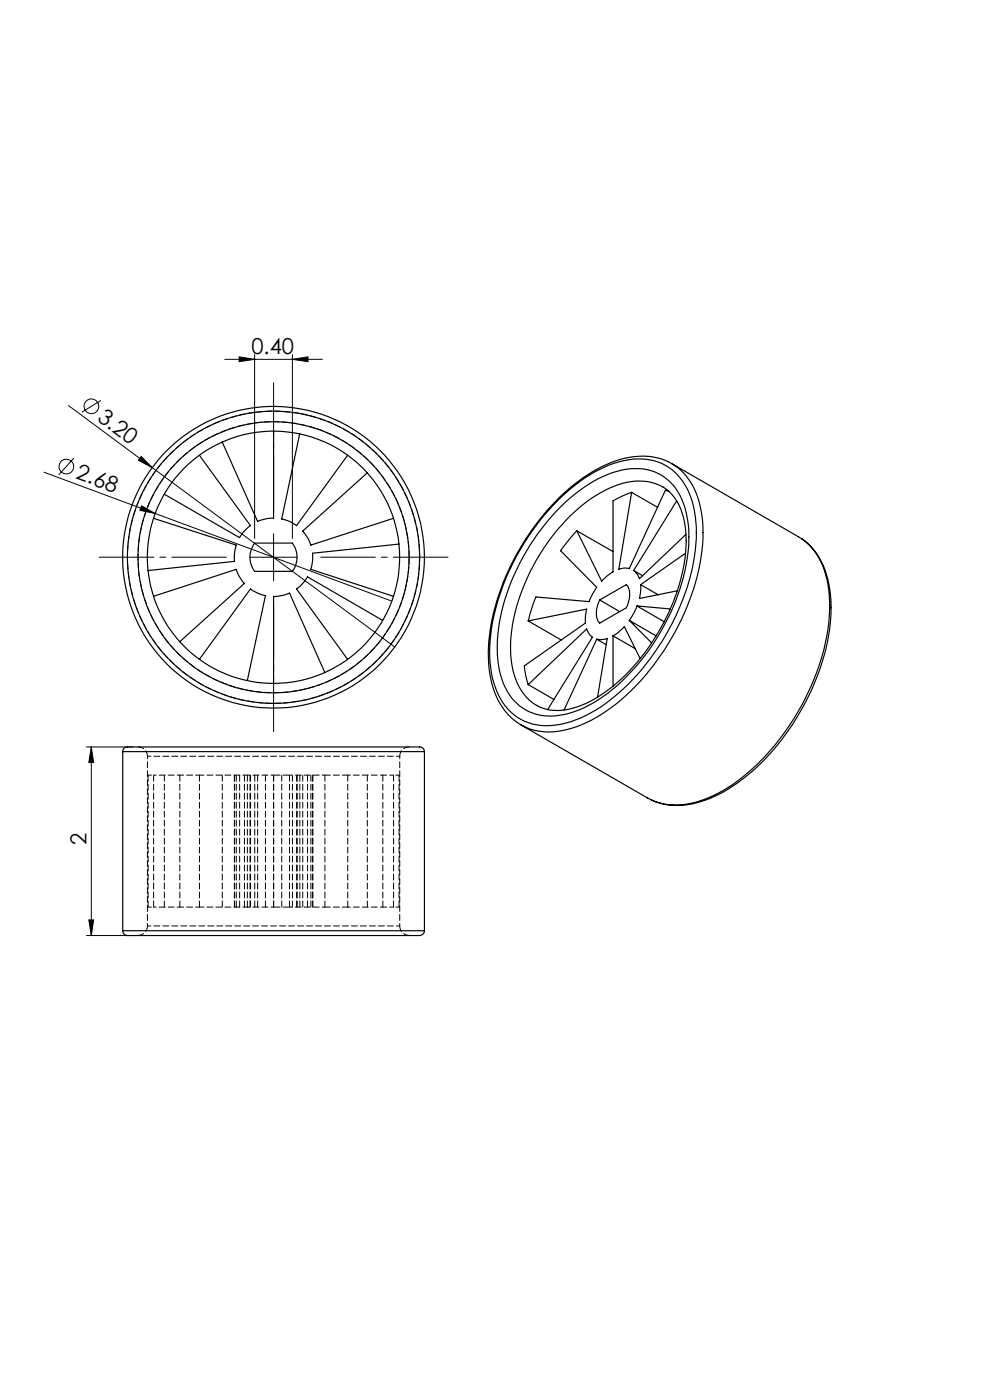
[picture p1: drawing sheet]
<svg xmlns="http://www.w3.org/2000/svg" width="210mm" height="297mm" viewBox="0 0 210 297" stroke-linecap="round" stroke-linejoin="round" font-family="sans-serif">
<defs><g id="words">
<g font-size="4.7">
<text x="53.3" y="75.2">0.40</text>
<text x="20.4" y="89.1" transform="rotate(36 20.4 89.1)">3.20</text>
<text x="15.9" y="101.5" transform="rotate(20 15.9 101.5)">2.68</text>
<text x="18.4" y="179.2" transform="rotate(-90 18.4 179.2)">2</text>
</g>
</g></defs>
<g fill="none" stroke="#000" stroke-width=".21">
<path d="M47.7 76.2h20.7M50.7 75.7l3.3 .5-3.3 .5zM54 75.2v39M62 76.2l3.3-.5v1zM62 75.2v39M14.5 86l17.8 13.2M15.7 97.2l-3.2 3.5M21.4 84.9l-4 2.6M30 96.8l2.3 2.4-2.9-1.6zM32.3 99.2l51.4 38.1M9.3 100.2l23.6 8.7M30 107.3l2.9 1.6-3.2-.6z"/>
<path d="M32.9 108.9l50.2 18.6M53 118.2h10M58 113.2v10M18.3 158.5h10M19.4 158.5v40M19.4 158.5l.5 3.2h-1.1zM18.3 198.5h10M18.8 195.2h1.1l-.5 3.3z"/>
<circle cx="14.1" cy="99" r="1.55"/>
<circle cx="19.4" cy="86.2" r="1.56"/>
</g>
<path d="M48 118.2h-27M58 108.2v-27M68 118.2h27M58 128.2v27" fill="none" stroke="#000" stroke-width=".21" stroke-dasharray="15.2 1.3 1.3 1.3" stroke-dashoffset="3.6"/>
<g fill="#000">
<path d="M30 96.8l2.3 2.4-2.9-1.6zM30 107.3l2.9 1.6-3.2-.6z"/>
<path d="M62 76.2l3.3-.5v1zM50.7 75.7l3.3 .5-3.3 .5z"/>
<path d="M19.4 158.5l.5 3.2h-1.1zM18.8 195.2h1.1l-.5 3.3z"/>
</g>
<g fill="none" stroke="#000" stroke-width=".25">
<path d="M42.3 96.6l10.8 14.9a8.5 8.5 0 0 0-2.3 2.5l-15.9-9.2M58 91.5v18.4a8.4 8.4 0 0 0-3.4 .7l-7.5-16.8M63.6 92l-3.8 18.1a7.6 7.6 0 0 1 3.1 1.4l10.8-14.9M141.7 97.9a15.3 15.3 0 0 0-13 .6 41.1 41.1 0 0 0-16.8 15.2 47.7 47.7 0 0 0-8.3 24.8 18.3 18.3 0 0 0 4.7 13.6l1.4 1.2M141.7 98a13.5 13.5 0 0 1 7 10.4 36.4 36.4 0 0 1-2.4 18.9 50.1 50.1 0 0 1-18.7 24.2 20.2 20.2 0 0 1-13 3.6 11.1 11.1 0 0 1-4.9-1.8M142.5 98.4l26.9 15.5a13.6 13.6 0 0 1 6.2 10 38.6 38.6 0 0 1-3.6 21.7 49 49 0 0 1-18.6 22.1 18.8 18.8 0 0 1-12.8 2.8l-1.7-.5-1.5-.7-26.9-15.5M32.6 110l17.5 5.6a8.7 8.7 0 0 0-.4 3.5l-18.3 1.9M54 115.2h8a5 5 0 0 1 0 6h-8a5 5 0 0 1 0-6zM77.9 100.3l-13.7 12.4a7.8 7.8 0 0 1 1.7 2.9l17.6-5.6M84.6 115.4l-18.3 2a8.4 8.4 0 0 1-.4 3.4l17.6 5.7M118.3 106.3a29.6 29.6 0 0 1 14.1-8.6 11.4 11.4 0 0 1 14.1 7.8 29.6 29.6 0 0 1-.3 17.7 50.3 50.3 0 0 1-18.8 26.8 19.4 19.4 0 0 1-13.7 3.7 11.6 11.6 0 0 1-9-8.9 32.4 32.4 0 0 1 1.6-19.3 51.7 51.7 0 0 1 12-19.2zM118.3 108.2a28.4 28.4 0 0 1 13.6-8.5 10.7 10.7 0 0 1 13.4 8 28.3 28.3 0 0 1-.7 16 45.7 45.7 0 0 1-17.6 24.7 18.1 18.1 0 0 1-12.2 3.4 10.8 10.8 0 0 1-8.6-8.6 31.8 31.8 0 0 1 1.9-18.8 48.5 48.5 0 0 1 10.2-16.2z"/>
<path d="M120.9 109.5a24.7 24.7 0 0 1 13-7.3 9.2 9.2 0 0 1 11 7.4 28.9 28.9 0 0 1-1.6 16.8 43.2 43.2 0 0 1-16.7 21.6 15.6 15.6 0 0 1-10.4 2.6 9.5 9.5 0 0 1-6.9-6.8 27.3 27.3 0 0 1 1.1-17.7 45.2 45.2 0 0 1 10.5-16.6zM122.3 112.6l-3.4 4.2 7.7 7.8-.9 1.5-.7 1.5-11.3-1-1.7 5.1M122.3 112.6l7.7 4.4M134 104.5l-2 .7-2 1.1v15l-1.2 .9-1.2 1.1-5.3-10.7M134 104.5l5.5 3.1M141.9 104.2l-.8-.2-7.6 16.6a3.7 3.7 0 0 0-2.2 .2l2.7-16.3M143.5 106.3l-9.1 14.7M145.4 117.4l-9.5 6.6M145.5 113.4l-9.9 9.4-.3-.8-.9-1M170.1 114.4a15 15 0 0 1 5.9 10.6 39.8 39.8 0 0 1-4.4 22.5 46.3 46.3 0 0 1-19.1 21 16.9 16.9 0 0 1-13 1.7l-1.3-.5M32.6 126.5l17.5-5.7a8.3 8.3 0 0 0 1.7 3l-13.7 12.3M42.3 139.9l10.8-14.9a8 8 0 0 0 3.2 1.4l-3.8 18"/>
<path d="M81.2 131.6l-16-9.2a8.1 8.1 0 0 1-2.3 2.6l10.8 14.9M112 131.7l12.5-2.5-.3 1.2v1.8l-13 9 .3 2.1 .5 1.9M112 131.7l7.1 4.1M126.6 135.6l1.3 .1 .9-.2-2 12.4M126.6 135.6l-6.9 15M126.6 135.6l2 1.2M127.2 127.3l5.7-3.3a4.2 4.2 0 0 1 .2 4.4l-.2 .5-5.7 3.3a4.4 4.4 0 0 1 0-4.9zM127.2 127.3l4.2 2.4M130 134.9l1.3-.8 1.1-1.2 3.4 6.8M130 134.9v10.7M130 134.9l4.8 2.7M133.5 131.6l4.7 4.8"/>
<path d="M133.5 131.6l5.7 3.3M134.4 121l1.9 1.1M135.1 128.5l-.5 1.2-1.1 1.9M135.1 128.5l7.1 .7M135.1 128.5l5.8 3.4M135.9 124v1.1l-.3 1.9 8.1-1.7M135.9 124l3.7 2.2M26 159.5a1.14 1.14 0 0 1 1.6-1h61.1a1.08 1.08 0 0 1 1.3 1M26 159.5h64M26 159.5v37.9M68.9 142.7l-7.5-16.9a8.4 8.4 0 0 1-3.4 .7v18.5M90 159.5v37.9"/>
<path d="M112 145.2l12.5-11.8a3.5 3.5 0 0 0 1.2 1.8l-9.5 15.3M112 145.2l5.5 3.2M26 197.4a1.33 1.33 0 0 0 1.9 1.1h60.8a1.15 1.15 0 0 0 1.3-1.1M26 197.4h64"/>
<circle cx="58" cy="118.2" r="31"/>
<circle cx="58" cy="118.2" r="26.8"/>
<circle cx="58" cy="118.2" r="32"/>
<circle cx="58" cy="118.2" r="28.8"/>
</g>
<path d="M86.8 118.2a28.8 28.8 0 0 0-42.3-25.4 28.8 28.8 0 0 0-2.4 49.3 28.8 28.8 0 0 0 44.6-21.1l.1-2.8" fill="none" stroke="#000" stroke-width=".21" stroke-dasharray="1.3 .6" stroke-dashoffset="-.2"/>
<path d="M89 118.2a31 31 0 0 1-45.6 27.3 31 31 0 0 1-2.5-53.1 31 31 0 0 1 48 22.9l.1 2.9M81.2 164.4h2.3M81.2 192.4h2.3" fill="none" stroke="#000" stroke-width=".21" stroke-dasharray="1.3 .6" stroke-dashoffset=".4"/>
<g fill="none" stroke="#000" stroke-width=".21" stroke-dasharray="1.3 .6">
<path d="M29.3 158.4a2 2 0 0 1 2 2M31.4 164.4v28M32.6 164.4v28M34.9 164.4v28M38.1 164.4v28M42.3 164.4v28M47.2 164.4v28M49.7 164.4v28M49.8 164.4v28M50.1 164.4v28M50.8 164.4v28M51.9 164.4v28"/>
<path d="M52.5 164.4v28M53 164.4v28M53.1 164.4v28M54 164.4v28M54.7 164.4v28M56.3 164.4v28M58 164.4v28M59.8 164.4v28M61.4 164.4v28M62 164.4v28M62.9 164.4v28M63.6 164.4v28"/>
<path d="M64.2 164.4v28M65.2 164.4v28M65.9 164.4v28M66.3 164.4v28M68.9 164.4v28M73.8 164.4v28M77.9 164.4v28M81.2 164.4v28M83.5 164.4v28M84.6 164.4v28M84.8 160.4a2 2 0 0 1 2-2M31.3 196.4a2 2 0 0 1-2 2"/>
<path d="M63 192.4v-28M66.4 192.4v-28M86.8 198.4a2 2 0 0 1-2-2"/>
</g>
<path d="M68.9 164.4h4.9M68.9 192.4h4.9" fill="none" stroke="#000" stroke-width=".21" stroke-dasharray="1.3 .6" stroke-dashoffset=".1"/>
<path d="M31.3 160.4v36M38.1 164.4h-5.5M52.5 164.4h5.5M68.9 164.4h-7.5M81.2 164.4h-7.4M38.1 192.4h-5.5M52.5 192.4h5.5M68.9 192.4h-7.5M81.2 192.4h-7.4M84.8 196.4v-36" fill="none" stroke="#000" stroke-width=".21" stroke-dasharray="1.3 .6" stroke-dashoffset=".7"/>
<path d="M38.1 164.4h4.2M84.8 160.4h-53.5M31.3 196.4h53.5M38.1 192.4h4.2" fill="none" stroke="#000" stroke-width=".21" stroke-dasharray="1.3 .6" stroke-dashoffset=".5"/>
<path d="M31.4 164.4h1.2M84.6 164.4h-1.1M31.4 192.4h1.2M84.6 192.4h-1.1" fill="none" stroke="#000" stroke-width=".21" stroke-dasharray="1.3 .6" stroke-dashoffset=".6"/>
<path d="M52.5 164.4h-10.2M52.5 192.4h-10.2" fill="none" stroke="#000" stroke-width=".21" stroke-dasharray="1.3 .6" stroke-dashoffset=".3"/>
<path d="M61.4 164.4h-3.4M61.4 192.4h-3.4" fill="none" stroke="#000" stroke-width=".21" stroke-dasharray="1.3 .6" stroke-dashoffset="-.1"/>
<use href="#words"/>
</svg>
